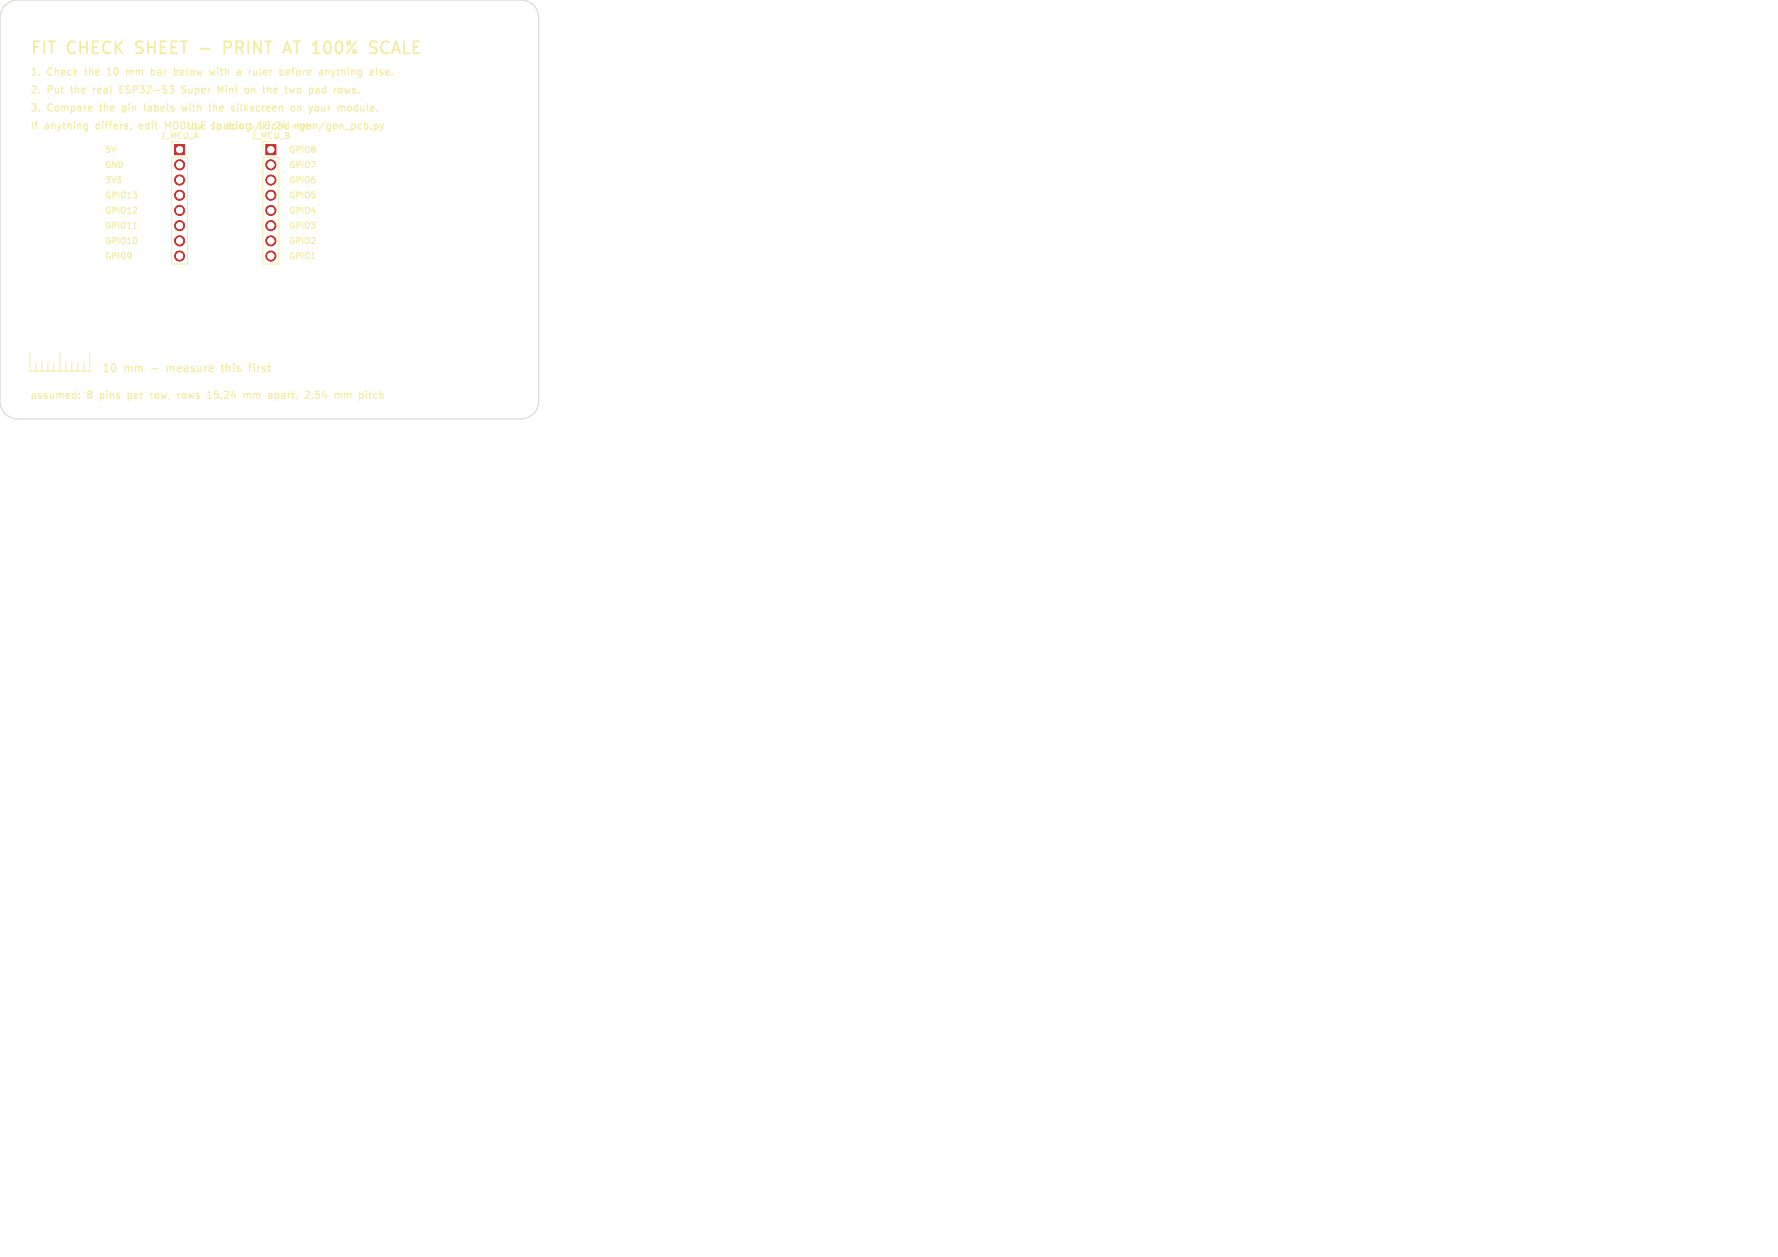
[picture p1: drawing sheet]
<svg xmlns="http://www.w3.org/2000/svg" width="297mm" height="210mm" viewBox="0 0 297 210" stroke-linecap="round" stroke-linejoin="round" font-family="sans-serif">
<defs><g id="words">
<g font-size="2.8" fill="#f2eda1">
<text x="5" y="9.5">FIT</text>
<text x="11.2" y="9.5">CHECK</text>
<text x="23.1" y="9.5">SHEET -</text>
<text x="38.8" y="9.5">PRINT</text>
<text x="49.4" y="9.5">AT 100%</text>
<text x="64.7" y="9.5">SCALE</text>
</g>
<g font-size="1.8" fill="#f2eda1">
<text x="17" y="62.4">10</text>
<text x="20.8" y="62.4">mm</text>
<text x="28.5" y="62.4">measure</text>
<text x="38" y="62.4">this</text>
<text x="42.9" y="62.4">first</text>
</g>
<g font-size="1.7" fill="#f2eda1">
<text x="5" y="15.9">2.</text>
<text x="5" y="12.9">1.</text>
<text x="7.9" y="15.9">Put</text>
<text x="7.9" y="12.9">Check</text>
<text x="12.1" y="15.9">the</text>
<text x="14.5" y="12.9">the</text>
<text x="16.1" y="15.9">real</text>
<text x="18.5" y="12.9">10</text>
<text x="20.8" y="15.9">ESP32-S3</text>
<text x="22" y="12.9">mm</text>
<text x="26.4" y="12.9">bar</text>
<text x="30.5" y="12.9">below</text>
<text x="31.5" y="15.9">Super</text>
<text x="36.8" y="12.9">with</text>
<text x="37.8" y="15.9">Mini</text>
<text x="41.6" y="12.9">a</text>
<text x="42.6" y="15.9">on</text>
<text x="43.9" y="12.9">ruler</text>
<text x="46" y="15.9">the</text>
<text x="49.4" y="12.9">before</text>
<text x="50" y="15.9">two</text>
<text x="54.3" y="15.9">pad</text>
<text x="56.2" y="12.9">anything</text>
<text x="58.8" y="15.9">rows.</text>
<text x="65.1" y="12.9">else.</text>
<text x="5" y="21.9">If</text>
<text x="5" y="18.9">3.</text>
<text x="7.5" y="21.9">anything</text>
<text x="7.9" y="18.9">Compare</text>
<text x="16.3" y="21.9">differs,</text>
<text x="17" y="18.9">the</text>
<text x="21" y="18.9">pin</text>
<text x="23.8" y="21.9">edit</text>
<text x="24.9" y="18.9">labels</text>
<text x="28.4" y="21.9">MODULEspacing</text>
<text x="31" y="21.9">row</text>
<text x="31.6" y="18.9">with</text>
<text x="36.4" y="18.9">the</text>
<text x="36.8" y="21.9">in</text>
<text x="39.7" y="21.9">tools/kicad-gen/gen_pcb.py</text>
<text x="40.4" y="18.9">silkscreen</text>
<text x="43.4" y="21.9">15.24</text>
<text x="49.8" y="21.9">mm</text>
<text x="50.7" y="18.9">on</text>
<text x="54" y="18.9">your</text>
<text x="59.1" y="18.9">module.</text>
<text x="5" y="66.9">assumed:</text>
<text x="14.6" y="66.9">8</text>
<text x="17" y="66.9">pins</text>
<text x="21.9" y="66.9">per</text>
<text x="26" y="66.9">row,</text>
<text x="30.8" y="66.9">rows</text>
<text x="36.1" y="66.9">15.24</text>
<text x="42.5" y="66.9">mm</text>
<text x="46.9" y="66.9">apart,</text>
<text x="53.4" y="66.9">2.54</text>
<text x="58.6" y="66.9">mm</text>
<text x="63" y="66.9">pitch</text>
</g>
<g font-size="1.4" fill="#f2eda1">
<text x="26.7" y="23.4">J_MCU_A</text>
<text x="41.9" y="23.4">J_MCU_B</text>
<text x="17.5" y="28.3">GND</text>
<text x="17.5" y="25.7">5V</text>
<text x="48.2" y="25.7">GPIO8</text>
<text x="48.2" y="28.3">GPIO7</text>
<text x="17.5" y="30.8">3V3</text>
<text x="17.5" y="33.3">GPIO13</text>
<text x="17.5" y="35.9">GPIO12</text>
<text x="48.2" y="33.3">GPIO5</text>
<text x="48.2" y="35.9">GPIO4</text>
<text x="48.2" y="30.8">GPIO6</text>
<text x="17.5" y="38.4">GPIO11</text>
<text x="17.5" y="41">GPIO10</text>
<text x="48.2" y="41">GPIO2</text>
<text x="48.2" y="38.4">GPIO3</text>
<text x="17.5" y="43.5">GPIO9</text>
<text x="48.2" y="43.5">GPIO1</text>
</g>
</g></defs>
<g fill="#c83434" stroke="#c83434" stroke-width=".17">
<path d="M29.2 24.2h1.7v1.7h-1.7z"/>
<path d="M44.4 24.2h1.7v1.7h-1.7z"/>
<circle cx="30" cy="27.5" r=".85"/>
<circle cx="30" cy="30.1" r=".85"/>
<circle cx="30" cy="32.6" r=".85"/>
<circle cx="30" cy="35.2" r=".85"/>
<circle cx="30" cy="37.7" r=".85"/>
<circle cx="30" cy="40.2" r=".85"/>
<circle cx="30" cy="42.8" r=".85"/>
<circle cx="45.2" cy="27.5" r=".85"/>
<circle cx="45.2" cy="30.1" r=".85"/>
<circle cx="45.2" cy="32.6" r=".85"/>
<circle cx="45.2" cy="35.2" r=".85"/>
<circle cx="45.2" cy="37.7" r=".85"/>
<circle cx="45.2" cy="40.2" r=".85"/>
<circle cx="45.2" cy="42.8" r=".85"/>
</g>
<g fill="#fff" stroke="#fff" stroke-width=".17">
<circle cx="30" cy="25" r=".5"/>
<circle cx="30" cy="27.5" r=".5"/>
<circle cx="30" cy="30.1" r=".5"/>
<circle cx="30" cy="32.6" r=".5"/>
<circle cx="30" cy="35.2" r=".5"/>
<circle cx="30" cy="37.7" r=".5"/>
<circle cx="30" cy="40.2" r=".5"/>
<circle cx="30" cy="42.8" r=".5"/>
<circle cx="45.2" cy="25" r=".5"/>
<circle cx="45.2" cy="27.5" r=".5"/>
<circle cx="45.2" cy="30.1" r=".5"/>
<circle cx="45.2" cy="32.6" r=".5"/>
<circle cx="45.2" cy="35.2" r=".5"/>
<circle cx="45.2" cy="37.7" r=".5"/>
<circle cx="45.2" cy="40.2" r=".5"/>
<circle cx="45.2" cy="42.8" r=".5"/>
</g>
<g fill="none" stroke="#f2eda1" stroke-width=".17">
<path d="M22.3 38.2h.5M28.7 23.7v1.3M28.7 26.3h2.6v17.8h-2.6zM43.9 26.3h2.7v17.8h-2.7zM43.9 23.7v1.3M5 59v3M10 59v3M15 59v3M6 60.5v1.5M7 60.5v1.5M8 60.5v1.5M9 60.5v1.5"/>
<path d="M11 60.5v1.5M12 60.5v1.5M13 60.5v1.5M14 60.5v1.5"/>
</g>
<path d="M5 62h10M25.4 61.6h1M28 61.2v.9M28 61.3h.1M36.9 61.2h.5M37.1 60.8v1.1l.3 .2M41.5 61.2h.5M42 60.8l-.3 .2v1.1" fill="none" stroke="#f2eda1" stroke-width=".2"/>
<g fill="none" stroke="#f2eda1" stroke-width=".18">
<path d="M15.3 17.8v.2l-.5 .1M15.6 14.7v.8M15.7 14.9l-.1 .1M17.9 12.5h.7M18.1 11.5l-.2 .2M20 14.9h.4M20.5 17.7v1.2M20.5 18.5h.1M20.6 17.7l-.1 .1M20.6 14.3h-.6v1.2h.6M21.2 11.7v.8M21.5 11.7l-.3 .2"/>
<path d="M24.1 17.3v1.1l.2 .1M25.3 11.8l.3-.1 .3 .3-.2 .5h-.4M25.3 11.3v1.2M29.2 11.7l.4 .1 .1 .2-.1 .4-.4 .1M30.4 17.7l.2 .8 .2-.5 .3 .5M31.1 15.3l-.3 .2h-.4M31.1 14.4l-.5-.1-.2 .3 .1 .3 .4 .1 .2 .2M34.8 17.7h.5M35 18.4l.3 .1M35.7 17.3v1.2M35.9 17.7l-.2 .2M35.9 11.7l-.2 .8-.2-.5-.3 .5"/>
<path d="M36.4 14.3l.4 .9 .4-.9v1.2M39.7 17.3v.2M39.7 17.7v.8M41.3 14.7l.2 .3v.3l-.2 .2M42 14.7v.8M42.2 14.7l-.2 .2M43.5 11.3v1.2M44 14.3v1.1M44.7 14.3v1.2M44.9 14.7l.3 .2v.6M47.8 12.4l.2 .1h.3M47.8 11.9l.2-.2h.2l.2 .2v.1l-.6 .1"/>
<path d="M48.7 17.9l.1-.2 .4 .2v.4l-.1 .2h-.3l-.1-.1zM48.7 11.7h.5M49.2 14.7l-.2 .8-.2-.5M49.7 17.7v.8M50.2 17.8l-.3-.1-.2 .2M52.8 17.7l.3 .1 .1 .2v.4l-.4 .1M53.1 14.7l.2 .2v.6M53.3 15.5h-.4M53.3 15l-.4 .1M54.6 11.7l.3 .2v.6M55.4 11.7l.3 .8M55.7 12.5l-.3 .4"/>
<path d="M56 11.7l-.3 .8M57.6 14.7l.2 .8 .2-.5 .3 .5 .2-.8M58.7 18l-.3-.3-.3 .1-.1 .2 .1 .5h.3l.3-.2M62.9 12.5h.2M63.9 11.8l-.3-.1-.1 .2v.2l.4 .1v.3h-.4M64.6 11.7l-.2 .2v.5l.2 .1M65 12l-.6 .1M14.3 20.7l.3 .1M14.6 20.7v1l-.1 .2h-.3M14.6 21.5h-.3M21.9 21.5l-.1 .2M23.3 20.8v.7"/>
<path d="M23.9 21l-.6 .1M28 21.2l-.4-.9v1.2M60.9 20.8l.3-.1 .3 .3-.2 .5h-.4M60.9 20.3v1.2M62 21.4v.1M62.5 20.8l.4-.1 .2 .3-.1 .5h-.5M62.5 20.7v1.2M63.5 20.7l.3 .8M63.8 21.5l-.3 .4M64.1 20.7l-.3 .8M13.2 66.4v.1M13.2 65.8v.1"/>
<path d="M21.4 65.7v1.2M21.4 66.5h.1M21.5 65.7l-.1 .1M25.2 65.7v.8M25.5 65.7l-.3 .3M29.7 65.7v.8M30.1 65.7l-.4 .3M34.7 66.5h.6M34.9 65.5l.1-.2v1.2M40.8 65.9l.3-.2 .2 .2M41.3 65.9l.2-.2 .2 .1 .1 .7M41.3 65.9v.6"/>
<path d="M46 65.8h.4M46 66.5h.4M46 65.7v1.2M51.6 65.4l.1 .2-.1 .3-.7 .6h.8M52.2 66.4v.1M52.7 66.4l.2 .1M53.3 65.3h-.5l-.1 .6 .2-.1M57.6 65.9l.3-.2 .2 .2M57.6 65.7v.8M58.1 65.9v.6M58.1 65.8v.1M61.2 65.3l-.1 .1"/>
<path d="M61.2 65.3v.1M61.2 65.3v.2M61.6 65.7h.4M61.7 65.3v1.1M61.8 66.5h.2M62.6 65.7l-.2 .3v.3l.2 .2"/>
</g>
<path d="M37.5 8h.7M38.2 6.9h-.7v2M47.5 8.3h.9M48 6.9l.6 2M62.5 8a.49 .49 0 0 1 .4 .4 .49 .49 0 0 1-.4 .5M62.6 6.9l.3 .1M63.9 7.2a1.39 1.39 0 0 0 0 1.4" fill="none" stroke="#f2eda1" stroke-width=".3"/>
<path d="M.9 .9l1-.7 1.1-.2h84a3 3 0 0 1 3 3v64a3 3 0 0 1-3 3h-84a3 3 0 0 1-3-3v-64l.2-1.1z" fill="none" stroke="#d0d2cd" stroke-width=".17"/>
<use href="#words"/>
</svg>
